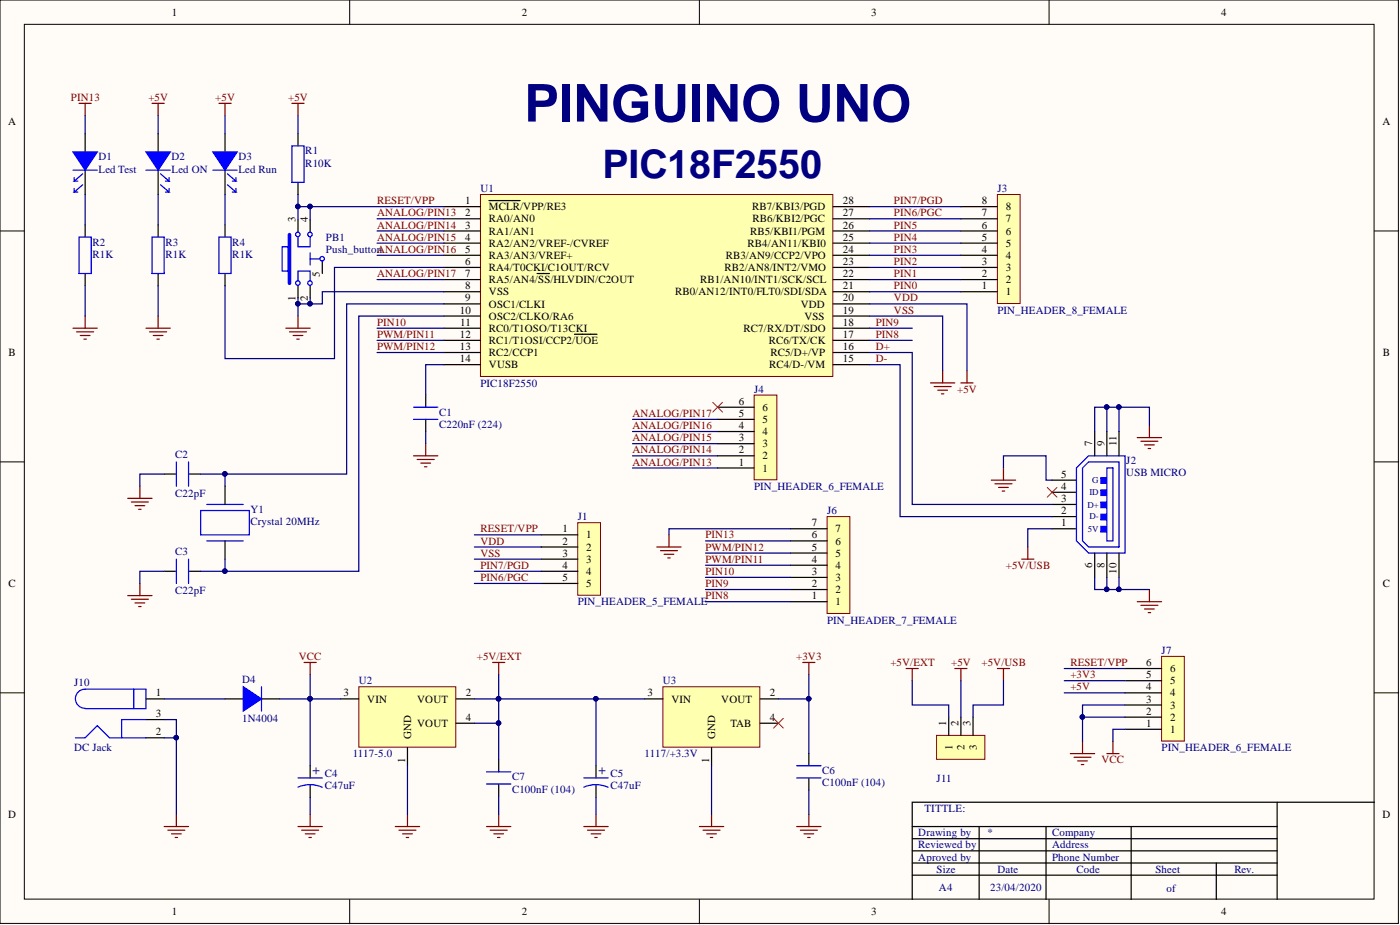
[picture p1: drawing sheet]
<svg xmlns="http://www.w3.org/2000/svg" width="292mm" height="193mm" viewBox="0 0 292 193" stroke-linecap="round" stroke-linejoin="round" font-family="sans-serif">
<defs><g id="words">
<text font-size="10.9" fill="#000080" x="109.4" y="25.4">PINGUINO UNO</text>
<text font-size="8.2" fill="#000080" x="125.7" y="37.1">PIC18F2550</text>
<g font-size="2.8" fill="#000080">
<text x="65.3" y="160" transform="rotate(90 65.3 160)">+</text>
<text x="124.9" y="160" transform="rotate(90 124.9 160)">+</text>
</g>
<g font-size="2.3">
<text x="35.9" y="3.3">1</text>
<text x="108.9" y="3.3">2</text>
<text x="181.8" y="3.3">3</text>
<text x="254.8" y="3.3">4</text>
<text x="1.7" y="26.1">A</text>
<text x="288.5" y="26.1">A</text>
<text x="61.7" y="46.4" transform="rotate(-90 61.7 46.4)">3</text>
<text x="64.2" y="46.4" transform="rotate(-90 64.2 46.4)">4</text>
<text x="97" y="42.6">1</text>
<text x="97" y="45.1">2</text>
<text x="97" y="47.7">3</text>
<text x="102" y="43.9">MCLR/VPP/RE3</text>
<text x="102" y="46.4">RA0/AN0</text>
<text x="156.9" y="43.9">RB7/KBI3/PGD</text>
<text x="157" y="46.4">RB6/KBI2/PGC</text>
<text x="175.9" y="47.7">26</text>
<text x="175.9" y="45.1">27</text>
<text x="175.9" y="42.6">28</text>
<text x="204.9" y="47.7">6</text>
<text x="204.9" y="45.1">7</text>
<text x="204.9" y="42.6">8</text>
<text x="209.9" y="46.4">7</text>
<text x="209.9" y="43.9">8</text>
<text x="97" y="50.2">4</text>
<text x="97" y="52.7">5</text>
<text x="102" y="48.9">RA1/AN1</text>
<text x="102" y="51.5">RA2/AN2/VREF-/CVREF</text>
<text x="156" y="51.5">RB4/AN11/KBI0</text>
<text x="156.5" y="48.9">RB5/KBI1/PGM</text>
<text x="175.9" y="52.7">24</text>
<text x="175.9" y="50.2">25</text>
<text x="204.9" y="52.7">4</text>
<text x="204.9" y="50.2">5</text>
<text x="209.9" y="51.5">5</text>
<text x="209.9" y="48.9">6</text>
<text x="66.7" y="57.7" transform="rotate(-90 66.7 57.7)">5</text>
<text x="97" y="55.3">6</text>
<text x="97" y="57.8">7</text>
<text x="102" y="54">RA3/AN3/VREF+</text>
<text x="102" y="56.6">RA4/T0CKI/C1OUT/RCV</text>
<text x="102" y="59.1">RA5/AN4/SS/HLVDIN/C2OUT</text>
<text x="146.1" y="59.1">RB1/AN10/INT1/SCK/SCL</text>
<text x="151.2" y="56.6">RB2/AN8/INT2/VMO</text>
<text x="151.4" y="54">RB3/AN9/CCP2/VPO</text>
<text x="175.9" y="57.8">22</text>
<text x="175.9" y="55.3">23</text>
<text x="204.9" y="57.8">2</text>
<text x="204.9" y="55.3">3</text>
<text x="209.9" y="59.1">2</text>
<text x="209.9" y="56.6">3</text>
<text x="209.9" y="54">4</text>
<text x="61.7" y="62.8" transform="rotate(-90 61.7 62.8)">1</text>
<text x="64.2" y="62.8" transform="rotate(-90 64.2 62.8)">2</text>
<text x="95.9" y="65.4">10</text>
<text x="97" y="60.4">8</text>
<text x="97" y="62.9">9</text>
<text x="102" y="61.6">VSS</text>
<text x="102" y="64.2">OSC1/CLKI</text>
<text x="140.8" y="61.6">RB0/AN12/INT0/FLT0/SDI/SDA</text>
<text x="167.1" y="64.2">VDD</text>
<text x="175.9" y="65.4">19</text>
<text x="175.9" y="62.9">20</text>
<text x="175.9" y="60.4">21</text>
<text x="204.9" y="60.4">1</text>
<text x="209.9" y="61.6">1</text>
<text x="95.9" y="70.5">12</text>
<text x="96" y="68">11</text>
<text x="102" y="66.7">OSC2/CLKO/RA6</text>
<text x="102" y="69.2">RC0/T1OSO/T13CKI</text>
<text x="102" y="71.8">RC1/T1OSI/CCP2/UOE</text>
<text x="155.1" y="69.2">RC7/RX/DT/SDO</text>
<text x="160.4" y="71.8">RC6/TX/CK</text>
<text x="167.8" y="66.7">VSS</text>
<text x="175.9" y="70.5">17</text>
<text x="175.9" y="68">18</text>
<text x="1.8" y="74.3">B</text>
<text x="95.9" y="73">13</text>
<text x="95.9" y="75.6">14</text>
<text x="102" y="74.3">RC2/CCP1</text>
<text x="102" y="76.8">VUSB</text>
<text x="160.5" y="76.8">RC4/D-/VM</text>
<text x="160.7" y="74.3">RC5/D+/VP</text>
<text x="175.9" y="75.6">15</text>
<text x="175.9" y="73">16</text>
<text x="288.5" y="74.3">B</text>
<text x="154.1" y="89.5">4</text>
<text x="154.1" y="87">5</text>
<text x="154.1" y="84.4">6</text>
<text x="159.1" y="88.2">5</text>
<text x="159.1" y="85.7">6</text>
<text x="154.1" y="94.6">2</text>
<text x="154.1" y="92">3</text>
<text x="159.1" y="95.9">2</text>
<text x="159.1" y="93.3">3</text>
<text x="159.1" y="90.8">4</text>
<text x="227.9" y="93.1" transform="rotate(-90 227.9 93.1)">7</text>
<text x="230.4" y="93.1" transform="rotate(-90 230.4 93.1)">9</text>
<text x="233" y="93.1" transform="rotate(-90 233 93.1)">11</text>
<text x="154.1" y="97.1">1</text>
<text x="159.1" y="98.4">1</text>
<text x="221.4" y="99.7">5</text>
<text x="221.4" y="102.2">4</text>
<text x="221.4" y="104.7">3</text>
<text x="221.4" y="107.3">2</text>
<text x="117.3" y="111.1">1</text>
<text x="117.3" y="113.6">2</text>
<text x="122.3" y="112.3">1</text>
<text x="169.4" y="112.3">6</text>
<text x="169.4" y="109.8">7</text>
<text x="174.3" y="113.6">6</text>
<text x="174.3" y="111.1">7</text>
<text x="221.4" y="109.8">1</text>
<text x="117.3" y="116.1">3</text>
<text x="117.3" y="118.7">4</text>
<text x="122.3" y="114.9">2</text>
<text x="122.3" y="117.4">3</text>
<text x="122.3" y="119.9">4</text>
<text x="169.4" y="119.9">3</text>
<text x="169.4" y="117.4">4</text>
<text x="169.4" y="114.9">5</text>
<text x="174.3" y="118.7">4</text>
<text x="174.3" y="116.1">5</text>
<text x="227.9" y="118.6" transform="rotate(-90 227.9 118.6)">6</text>
<text x="230.4" y="118.6" transform="rotate(-90 230.4 118.6)">8</text>
<text x="233" y="119.7" transform="rotate(-90 233 119.7)">10</text>
<text x="1.8" y="122.5">C</text>
<text x="117.3" y="121.2">5</text>
<text x="122.3" y="122.5">5</text>
<text x="169.4" y="125">1</text>
<text x="169.4" y="122.5">2</text>
<text x="174.3" y="123.7">2</text>
<text x="174.3" y="121.2">3</text>
<text x="288.5" y="122.5">C</text>
<text x="174.3" y="126.3">1</text>
<text x="239.1" y="141.5">5</text>
<text x="239.1" y="139">6</text>
<text x="244.1" y="142.8">5</text>
<text x="244.1" y="140.2">6</text>
<text x="32.5" y="145.3">1</text>
<text x="32.5" y="149.6">3</text>
<text x="71.6" y="145.3">3</text>
<text x="76.6" y="146.6">VIN</text>
<text x="87" y="146.6">VOUT</text>
<text x="97.2" y="145.3">2</text>
<text x="135.1" y="145.3">3</text>
<text x="140.1" y="146.6">VIN</text>
<text x="150.5" y="146.6">VOUT</text>
<text x="160.6" y="145.3">2</text>
<text x="239.1" y="149.1">2</text>
<text x="239.1" y="146.6">3</text>
<text x="239.1" y="144">4</text>
<text x="244.1" y="147.8">3</text>
<text x="244.1" y="145.3">4</text>
<text x="32.5" y="153.4">2</text>
<text x="85.8" y="154.2" transform="rotate(-90 85.8 154.2)">GND</text>
<text x="87" y="151.6">VOUT</text>
<text x="97.2" y="150.4">4</text>
<text x="149.2" y="154.2" transform="rotate(-90 149.2 154.2)">GND</text>
<text x="152.4" y="151.6">TAB</text>
<text x="160.6" y="150.4">4</text>
<text x="197.4" y="151.4" transform="rotate(-90 197.4 151.4)">1</text>
<text x="200" y="151.4" transform="rotate(-90 200 151.4)">2</text>
<text x="202.5" y="151.4" transform="rotate(-90 202.5 151.4)">3</text>
<text x="239.1" y="151.6">1</text>
<text x="244.1" y="152.9">1</text>
<text x="244.1" y="150.4">2</text>
<text x="84.5" y="159.2" transform="rotate(-90 84.5 159.2)">1</text>
<text x="148" y="159.2" transform="rotate(-90 148 159.2)">1</text>
<text x="198.7" y="156.4" transform="rotate(-90 198.7 156.4)">1</text>
<text x="201.2" y="156.4" transform="rotate(-90 201.2 156.4)">2</text>
<text x="203.8" y="156.4" transform="rotate(-90 203.8 156.4)">3</text>
<text x="1.7" y="170.7">D</text>
<text x="288.5" y="170.7">D</text>
<text x="35.9" y="190.9">1</text>
<text x="108.9" y="190.9">2</text>
<text x="181.8" y="190.9">3</text>
<text x="254.8" y="190.9">4</text>
</g>
<g font-size="2.3" fill="#800000">
<text x="14.8" y="21.1">PIN13</text>
<text x="31" y="21.1">+5V</text>
<text x="44.9" y="21.1">+5V</text>
<text x="60.1" y="21.1">+5V</text>
<text x="78.7" y="45.1">ANALOG/PIN13</text>
<text x="78.7" y="47.7">ANALOG/PIN14</text>
<text x="78.7" y="42.6">RESET/VPP</text>
<text x="186.5" y="47.7">PIN5</text>
<text x="186.5" y="45.1">PIN6/PGC</text>
<text x="186.5" y="42.6">PIN7/PGD</text>
<text x="78.7" y="50.2">ANALOG/PIN15</text>
<text x="78.7" y="52.7">ANALOG/PIN16</text>
<text x="186.5" y="52.7">PIN3</text>
<text x="186.5" y="50.2">PIN4</text>
<text x="78.7" y="57.8">ANALOG/PIN17</text>
<text x="186.5" y="57.8">PIN1</text>
<text x="186.5" y="55.3">PIN2</text>
<text x="186.5" y="60.4">PIN0</text>
<text x="186.5" y="62.9">VDD</text>
<text x="186.5" y="65.4">VSS</text>
<text x="78.7" y="68">PIN10</text>
<text x="78.7" y="70.5">PWM/PIN11</text>
<text x="182.7" y="70.5">PIN8</text>
<text x="182.7" y="68">PIN9</text>
<text x="78.7" y="73">PWM/PIN12</text>
<text x="182.7" y="73">D+</text>
<text x="182.7" y="75.6">D-</text>
<text x="199.7" y="81.9">+5V</text>
<text x="132" y="89.5">ANALOG/PIN16</text>
<text x="132" y="87">ANALOG/PIN17</text>
<text x="132" y="94.6">ANALOG/PIN14</text>
<text x="132" y="92">ANALOG/PIN15</text>
<text x="132" y="97.1">ANALOG/PIN13</text>
<text x="100.2" y="111.1">RESET/VPP</text>
<text x="100.2" y="113.6">VDD</text>
<text x="147.2" y="112.3">PIN13</text>
<text x="100.2" y="116.1">VSS</text>
<text x="100.2" y="118.7">PIN7/PGD</text>
<text x="147.2" y="119.9">PIN10</text>
<text x="147.2" y="117.4">PWM/PIN11</text>
<text x="147.2" y="114.9">PWM/PIN12</text>
<text x="209.9" y="118.7">+5V/USB</text>
<text x="100.2" y="121.2">PIN6/PGC</text>
<text x="147.2" y="125">PIN8</text>
<text x="147.2" y="122.5">PIN9</text>
<text x="62.3" y="137.7">VCC</text>
<text x="99.5" y="137.7">+5V/EXT</text>
<text x="166.1" y="137.7">+3V3</text>
<text x="185.8" y="139">+5V/EXT</text>
<text x="198.5" y="139">+5V</text>
<text x="204.8" y="139">+5V/USB</text>
<text x="223.3" y="141.5">+3V3</text>
<text x="223.3" y="139">RESET/VPP</text>
<text x="223.3" y="144">+5V</text>
<text x="229.8" y="159.2">VCC</text>
</g>
<g font-size="2.3" fill="#000080">
<text x="20.6" y="33.5">D1</text>
<text x="35.8" y="33.5">D2</text>
<text x="49.7" y="33.5">D3</text>
<text x="63.7" y="32.2">R1</text>
<text x="63.7" y="34.7">R10K</text>
<text x="20.6" y="36">Led Test</text>
<text x="35.8" y="36">Led ON</text>
<text x="49.7" y="36">Led Run</text>
<text x="100.2" y="40.1">U1</text>
<text x="208.1" y="40.1">J3</text>
<text x="19.3" y="51.2">R2</text>
<text x="19.3" y="53.8">R1K</text>
<text x="34.5" y="51.2">R3</text>
<text x="34.5" y="53.8">R1K</text>
<text x="48.5" y="51.2">R4</text>
<text x="48.5" y="53.8">R1K</text>
<text x="68" y="50.2">PB1</text>
<text x="68" y="52.7">Push_button</text>
<text x="208.1" y="65.4">PIN_HEADER_8_FEMALE</text>
<text x="100.2" y="80.6">PIC18F2550</text>
<text x="157.3" y="81.9">J4</text>
<text x="91.6" y="86.7">C1</text>
<text x="91.6" y="89.3">C220nF (224)</text>
<text x="36.5" y="95.6">C2</text>
<text x="235" y="96.9">J2</text>
<text x="235" y="99.4">USB MICRO</text>
<text x="36.5" y="103.7">C22pF</text>
<text x="52.3" y="107">Y1</text>
<text x="157.3" y="102.2">PIN_HEADER_6_FEMALE</text>
<text x="172.6" y="107.3">J6</text>
<text x="52.3" y="109.5">Crystal 20MHz</text>
<text x="120.5" y="108.5">J1</text>
<text x="36.5" y="115.9">C3</text>
<text x="36.5" y="124">C22pF</text>
<text x="120.5" y="126.3">PIN_HEADER_5_FEMALE</text>
<text x="172.6" y="130.1">PIN_HEADER_7_FEMALE</text>
<text x="242.4" y="136.4">J7</text>
<text x="15.5" y="143">J10</text>
<text x="50.5" y="142.5">D4</text>
<text x="74.9" y="142.8">U2</text>
<text x="138.3" y="142.8">U3</text>
<text x="50.5" y="150.6">1N4004</text>
<text x="15.5" y="156.7">DC Jack</text>
<text x="73.6" y="158">1117-5.0</text>
<text x="134.5" y="158">1117/+3.3V</text>
<text x="171.6" y="161.5">C6</text>
<text x="242.4" y="156.7">PIN_HEADER_6_FEMALE</text>
<text x="67.8" y="162">C4</text>
<text x="67.8" y="164.6">C47uF</text>
<text x="106.8" y="162.8">C7</text>
<text x="106.8" y="165.3">C100nF (104)</text>
<text x="127.4" y="162">C5</text>
<text x="127.4" y="164.6">C47uF</text>
<text x="171.6" y="164.1">C100nF (104)</text>
<text x="195.4" y="163">J11</text>
<text x="192.9" y="169.4">TITTLE:</text>
<text x="191.6" y="174.5">Drawing by</text>
<text x="191.6" y="177">Reviewed by</text>
<text x="191.6" y="179.5">Aproved by</text>
<text x="206.1" y="174.5">*</text>
<text x="219.5" y="174.5">Company</text>
<text x="219.5" y="177">Address</text>
<text x="219.5" y="179.5">Phone Number</text>
<text x="195.4" y="182.1">Size</text>
<text x="195.9" y="185.9">A4</text>
<text x="206.6" y="185.9">23/04/2020</text>
<text x="208.1" y="182.1">Date</text>
<text x="224.6" y="182.1">Code</text>
<text x="241.1" y="182.1">Sheet</text>
<text x="257.6" y="182.1">Rev.</text>
<text x="243.4" y="186.1">of</text>
</g>
<g font-size="1.9" fill="#000080">
<text x="227.9" y="100.8">G</text>
<text x="226.9" y="106.1">D+</text>
<text x="227.3" y="103.3">ID</text>
<text x="227" y="110.9">5V</text>
<text x="227.3" y="108.4">D-</text>
</g>
</g></defs>
<g fill="#fffcf8" stroke="#000" stroke-width=".21">
<path d="M0 0h291.8v192.6h-291.8z"/>
<path d="M5.1 5.1h281.6v182.5h-281.6z"/>
</g>
<path d="M73 0v5.1M145.9 0v5.1M218.9 0v5.1M0 48.2h5.1M286.8 48.2h5M0 96.4h5.1M286.8 96.4h5M0 144.5h5.1M286.8 144.5h5M73 187.6v5.1M145.9 187.6v5.1M218.9 187.6v5.1" fill="none" stroke="#000" stroke-width=".21"/>
<path d="M190.3 172.4h76.2M190.3 175h76.2M190.3 177.5h76.2M204.3 172.4v15.2M218.2 172.4v15.2M236 172.4v15.2M266.5 167.4v20.2M286.8 167.4h-96.5v20.2M190.3 180h76.2M190.3 182.6h76.2M253.8 180v7.6" fill="none" stroke="#000" stroke-width=".25"/>
<path d="M100.2 40.6h73.6v37.9h-73.6z" fill="#ffffb0" stroke="#800000" stroke-width=".21"/>
<g fill="none" stroke="#000" stroke-width=".25">
<path d="M92.6 43.1h7.6M92.6 45.6h7.6M92.6 48.2h7.6M92.6 50.7h7.6M92.6 53.3h7.6M92.6 55.8h7.6M92.6 58.3h7.6M102 41.8h6.5M112.1 57.1h2.5M173.8 43.1h7.6M173.8 45.6h7.6M173.8 48.2h7.6"/>
<path d="M173.8 50.7h7.6M173.8 53.3h7.6M173.8 55.8h7.6M173.8 58.3h7.6M92.6 60.9h7.6M92.6 63.4h7.6M92.6 65.9h7.6M92.6 68.5h7.6M92.6 71h7.6M92.6 73.5h7.6M92.6 76.1h7.6M119.9 69.7h4.7"/>
<path d="M173.8 60.9h7.6M173.8 63.4h7.6M173.8 65.9h7.6M173.8 68.5h7.6M173.8 71h7.6M173.8 73.5h7.6M173.8 76.1h7.6M34.3 98.9h2.5M39.3 98.9h2.6M34.3 119.2h2.5M39.3 119.2h2.6M46.9 101.4v3.8"/>
<path d="M46.9 112.8v3.8M30.5 145.8h3.8M30.5 150.1h3.8M30.5 153.9h3.8M46.9 145.8h3.9M54.6 145.8h3.8"/>
</g>
<path d="M36.8 96.4v5M39.3 96.4v5M36.8 116.6v5.1M39.3 116.6v5.1M41.9 106.5h10.1v5.1h-10.1zM43.1 105.2h7.7M43.1 112.8h7.7M15.7 153.9h2.1l2.5-2.5 2.5 2.5h7.7M17.8 147.8a1.99 1.99 0 0 1-2.1-2 1.99 1.99 0 0 1 2.1-2h12.7v4h-12.7M27.9 143.8v4M30.5 150.1h-5.1v3.8M54.6 143.3v5" fill="none" stroke="#00f" stroke-width=".25"/>
<path d="M26.6 104h5.1M27.4 104.7h3.6M28.2 105.5h2M28.9 106.2h.5M29.2 101.4v2.6M26.6 124.3h5.1M27.4 125h3.6M28.2 125.8h2M28.9 126.5h.5M29.2 121.7v2.6" fill="none" stroke="#800000" stroke-width=".25"/>
<path d="M50.8 143.3l3.8 2.5-3.8 2.5z" fill="#00f"/>
<path d="M44.4 35.5h5.1M86.3 87.5h5.1M86.3 84.9h5.1M50.8 143.3l3.8 2.5-3.8 2.5zM101.5 163.6h5.1M101.5 161h5.1" fill="none" stroke="#00f" stroke-width=".25"/>
<path d="M46.9 27.9v3.8M46.9 35.5v5.1M88.8 82.4v2.5M88.8 87.5v2.5M104 158.5v2.5M104 163.6v2.5" fill="none" stroke="#000" stroke-width=".25"/>
<g fill="none" stroke="#800000" stroke-width=".25">
<path d="M86.3 95.1h5.1M87 95.9h3.6M87.8 96.6h2M88.6 97.4h.5M88.8 92.6v2.5M63.4 138.2h2.6M64.7 138.2v2.5M102.8 138.2h2.5M104 138.2v2.5M34.3 172.4h5M35 173.2h3.6M35.8 174h2"/>
<path d="M36.5 174.7h.6M36.8 169.9v2.5M62.2 172.4h5.1M62.9 173.2h3.6M63.7 174h2M64.5 174.7h.5M64.7 169.9v2.5M82.5 172.4h5.1M83.2 173.2h3.6M84 174h2M84.8 174.7h.5M85 169.9v2.5"/>
<path d="M101.5 172.4h5.1M102.3 173.2h3.5M103 174h2.1M103.8 174.7h.5M104 169.9v2.5"/>
</g>
<path d="M44.4 31.7h5.1l-2.6 3.8z" fill="#00f"/>
<path d="M30.5 35.5h5M44.4 31.7h5.1l-2.6 3.8zM47.5 38.5l1.7 1.6h-.7M47.5 36.3l1.7 1.5h-.7M49.2 37v.8M49.2 39.3v.8" fill="none" stroke="#00f" stroke-width=".25"/>
<path d="M33 27.9v3.8M33 35.5v5.1" fill="none" stroke="#000" stroke-width=".25"/>
<path d="M30.5 31.7h5l-2.5 3.8z" fill="#00f"/>
<g fill="none" stroke="#00f" stroke-width=".25">
<path d="M30.5 31.7h5l-2.5 3.8zM33.5 38.5l1.8 1.6h-.8M33.5 36.3l1.8 1.5h-.8M35.3 37v.8M35.3 39.3v.8M60.9 30.4h2.5v7.6h-2.5zM58.9 51.5h1.2v5.1h-1.2zM62.2 58.6v-2h2.5v2M62.2 49.5v2h2.5v-2M64.7 52.7v2.6M64.7 54h2"/>
<circle cx="62.1" cy="48.9" r=".47"/>
<circle cx="62.1" cy="59" r=".47"/>
<circle cx="64.7" cy="48.9" r=".47"/>
<circle cx="64.7" cy="59" r=".47"/>
<circle cx="67.2" cy="54" r=".47"/>
</g>
<g fill="none" stroke="#800000" stroke-width=".25">
<path d="M60.9 21.6h2.5M62.2 21.6v2.5M30.5 68.5h5M31.2 69.2h3.6M32 70h2M32.7 70.8h.5M33 65.9v2.6M59.6 68.5h5.1M60.4 69.2h3.6M61.2 70h2M61.9 70.8h.5M62.2 65.9v2.6"/>
<path d="M213.2 116.6h2.5M214.4 114.1v2.5"/>
</g>
<path d="M62.2 27.9v2.5M62.2 38v2.6M62.2 45.9v2.5M62.2 59.6v2.5M64.7 45.9v2.5M64.7 59.6v2.5M67.3 54.5v2.6" fill="none" stroke="#000" stroke-width=".25"/>
<path d="M60.4 48.9v10.2" fill="none" stroke="#00f" stroke-width=".76"/>
<path d="M195.4 153.4h10.1v5h-10.1z" fill="#ffffb0" stroke="#800000" stroke-width=".21"/>
<path d="M197.9 149.6v3.8M200.5 149.6v3.8M203 149.6v3.8" fill="none" stroke="#000" stroke-width=".25"/>
<g fill="none" stroke="#800000" stroke-width=".25">
<path d="M194.1 79.9h5.1M196.7 77.3v2.6M200.5 79.9h2.5M201.8 77.3v2.6M194.9 80.6h3.6M195.7 81.4h2M196.4 82.2h.5M189.1 139.5h2.5M190.3 139.5v2.5M199.2 139.5h2.6M200.5 139.5v2.5M208.1 139.5h2.5"/>
<path d="M209.4 139.5v2.5"/>
</g>
<path d="M157.3 82.4h4.8v17.7h-4.8z" fill="#ffffb0" stroke="#800000" stroke-width=".21"/>
<path d="M149.7 97.6h7.6M149.7 95.1h7.6M149.7 92.6h7.6M149.7 90h7.6M149.7 87.5h7.6M149.7 84.9h7.6" fill="none" stroke="#000" stroke-width=".25"/>
<path d="M242.4 136.9h4.7v17.7h-4.7z" fill="#ffffb0" stroke="#800000" stroke-width=".21"/>
<path d="M234.7 139.5h7.7M234.7 152.1h7.7M234.7 149.6h7.7M234.7 147.1h7.7M234.7 144.5h7.7M234.7 142h7.7" fill="none" stroke="#000" stroke-width=".25"/>
<path d="M172.6 107.8h4.7v20.2h-4.7z" fill="#ffffb0" stroke="#800000" stroke-width=".21"/>
<path d="M165 117.9h7.6M165 115.4h7.6M165 112.8h7.6M165 110.3h7.6M165 125.5h7.6M165 123h7.6M165 120.4h7.6" fill="none" stroke="#000" stroke-width=".25"/>
<path d="M137 114.1h5.1M137.8 114.9h3.6M138.6 115.6h2M139.3 116.4h.5M139.6 111.6v2.5M223.3 157.2h5.1M224.1 158h3.5M224.8 158.7h2.1M225.6 159.5h.5M225.9 154.7v2.5M230.9 157.2h2.6M232.2 154.7v2.5" fill="none" stroke="#800000" stroke-width=".25"/>
<path d="M208.1 40.6h4.7v22.7h-4.7z" fill="#ffffb0" stroke="#800000" stroke-width=".21"/>
<path d="M17.8 27.9v3.8M17.8 35.5v5.1M200.5 58.3h7.6M200.5 55.8h7.6M200.5 53.3h7.6M200.5 50.7h7.6M200.5 48.2h7.6M200.5 45.6h7.6M200.5 43.1h7.6M200.5 60.9h7.6" fill="none" stroke="#000" stroke-width=".25"/>
<path d="M16.5 21.6h2.5M17.8 21.6v2.5M31.7 21.6h2.6M33 21.6v2.5M15.2 68.5h5.1M16 69.2h3.5M16.7 70h2.1M17.5 70.8h.5M17.8 65.9v2.6" fill="none" stroke="#800000" stroke-width=".25"/>
<path d="M148.7 83.9l2 2.1M150.7 83.9l-2 2.1" fill="none" stroke="#f00" stroke-width=".21"/>
<path d="M15.2 35.5h5.1" fill="none" stroke="#00f" stroke-width=".25"/>
<path d="M15.2 31.7h5.1l-2.5 3.8z" fill="#00f"/>
<g fill="none" stroke="#00f" stroke-width=".25">
<path d="M15.2 31.7h5.1l-2.5 3.8zM15.5 37v.8M15.5 39.3v.8M17.3 38.5l-1.8 1.6h.7M17.3 36.3l-1.8 1.5h.7M16.5 49.5h2.5v7.6h-2.5zM31.7 49.5h2.6v7.6h-2.6zM45.7 49.5h2.5v7.6h-2.5zM224.6 97.6l2.5-2.5h7.6v20.3h-7.6l-2.5-2.6zM225.9 97.6l1.2-1.2h6.4v17.7h-6.4l-1.2-1.3zM230.9 97.6h1.3v15.2h-1.3zM62.2 164.2a6.2 6.2 0 0 1 5 0"/>
<path d="M62.2 162.3h5.1M121.8 164.2a6.2 6.2 0 0 1 5.1 0M121.8 162.3h5.1"/>
</g>
<g fill="none" stroke="#000" stroke-width=".25">
<path d="M17.8 46.9v2.6M17.8 57.1v2.5M33 46.9v2.6M33 57.1v2.5M46.9 46.9v2.6M46.9 57.1v2.5M228.4 90v5.1M230.9 90v5.1M233.5 90v5.1M219.5 100.2h5.1M219.5 102.7h5.1M219.5 105.2h5.1"/>
<path d="M219.5 107.8h5.1M219.5 110.3h5.1M228.4 115.4v5M230.9 115.4v5M233.5 115.4v5M64.7 159.8v2.5M124.4 159.8v2.5M64.7 163.8v2.5M124.4 163.8v2.5"/>
</g>
<g fill="none" stroke="#800000" stroke-width=".25">
<path d="M209.4 97.6v2.6M237.3 91.3h5.1M238 92h3.6M238.8 92.8h2M239.6 93.6h.5M239.8 88.8v2.5M206.8 100.2h5.1M207.6 100.9h3.5M208.3 101.7h2.1M209.1 102.4h.5M237.3 125.5h5.1M238 126.3h3.6"/>
<path d="M238.8 127h2M239.6 127.8h.5M239.8 123v2.5M121.8 172.4h5.1M122.6 173.2h3.5M123.3 174h2.1M124.1 174.7h.5M124.4 169.9v2.5"/>
</g>
<g fill="#00f" stroke="#00f" stroke-width=".21">
<path d="M229.7 99.7h1.2v1.1h-1.2z"/>
<path d="M229.7 102.2h1.2v1.2h-1.2z"/>
<path d="M229.7 104.7h1.2v1.2h-1.2z"/>
<path d="M229.7 107.3h1.2v1.2h-1.2z"/>
<path d="M229.7 109.8h1.2v1.2h-1.2z"/>
</g>
<path d="M74.9 143.3h20.2v12.6h-20.2z" fill="#ffffb0" stroke="#800000" stroke-width=".21"/>
<path d="M71.1 145.8h3.8M85 155.9v3.9M95.2 145.8h3.8M95.2 150.9h3.8" fill="none" stroke="#000" stroke-width=".25"/>
<path d="M138.3 143.3h20.2v12.6h-20.2z" fill="#ffffb0" stroke="#800000" stroke-width=".21"/>
<path d="M134.5 145.8h3.8M148.5 155.9v3.9M158.6 145.8h3.8M158.6 150.9h3.8M168.8 157.2v2.6M168.8 162.3v2.5" fill="none" stroke="#000" stroke-width=".25"/>
<path d="M166.2 159.8h5.1M166.2 162.3h5.1" fill="none" stroke="#00f" stroke-width=".25"/>
<path d="M161.4 149.9l2 2M163.4 149.9l-2 2" fill="none" stroke="#f00" stroke-width=".21"/>
<g fill="none" stroke="#800000" stroke-width=".25">
<path d="M45.7 21.6h2.5M46.9 21.6v2.5M167.5 138.2h2.5M168.8 138.2v2.5M145.9 172.4h5.1M146.7 173.2h3.5M147.4 174h2.1M148.2 174.7h.5M148.5 169.9v2.5M166.2 172.4h5.1M167 173.2h3.5M167.7 174h2.1"/>
<path d="M168.5 174.7h.5M168.8 169.9v2.5"/>
</g>
<path d="M120.5 109h4.8v15.2h-4.8z" fill="#ffffb0" stroke="#800000" stroke-width=".21"/>
<path d="M112.9 111.6h7.6M112.9 114.1h7.6M112.9 116.6h7.6M112.9 119.2h7.6M112.9 121.7h7.6" fill="none" stroke="#000" stroke-width=".25"/>
<g fill="none" stroke="#000080" stroke-width=".25">
<path d="M17.8 24.1v3.8M33 24.1v3.8M46.9 24.1v3.8M62.2 24.1v3.8M17.8 40.6v6.3M17.8 59.6v6.3M33 40.6v6.3M33 59.6v6.3M46.9 40.6v6.3M62.2 40.6v5.3M62.2 43.1h30.4M64.7 43.1v2.8"/>
<path d="M78.7 45.6h13.9M78.7 48.2h13.9M78.7 50.7h13.9M78.7 53.3h13.9M78.7 58.3h13.9M92.6 55.8h-22.8v19h-22.9v-15.2M181.4 45.6h19.1M181.4 48.2h19.1M181.4 50.7h19.1M181.4 53.3h19.1M181.4 58.3h19.1M181.4 55.8h19.1"/>
<path d="M181.4 43.1h19.1M62.2 62.1v3.8M64.7 62.1v1.3M78.7 71h13.9M78.7 68.5h13.9M78.7 73.5h13.9M92.6 76.1h-3.8v6.3M92.6 63.4h-20.3v35.5h-25.4M92.6 65.9h-17.7v53.3h-28M92.6 60.9h-25.3v2.5h-5.1M181.4 65.9h15.3v11.4M181.4 63.4h20.4v13.9"/>
<path d="M181.4 73.5h8.9v31.7h29.2M181.4 76.1h6.4v31.7h31.7M181.4 71h8.9M181.4 68.5h8.9M181.4 60.9h19.1M34.3 98.9h-5.1v2.5M41.9 98.9h5v2.5M88.8 90v2.6M132 97.6h17.7M132 95.1h17.7M132 92.6h17.7M132 90h17.7"/>
<path d="M132 87.5h17.7M209.4 97.6v-2.5h8.8v5.1h1.3M230.9 84.9v5.1M233.5 84.9v5.1M239.8 88.8v-3.9h-11.4v5.1M34.3 119.2h-5.1v2.5M46.9 116.6v2.6h-5M99 111.6h13.9M99 114.1h13.9M99 116.6h13.9M99 119.2h13.9M147.2 117.9h17.8"/>
<path d="M147.2 115.4h17.8M147.2 112.8h17.8M165 110.3h-25.4v1.3M219.5 110.3h-5.1v3.8M99 121.7h13.9M147.2 125.5h17.8M147.2 123h17.8M147.2 120.4h17.8M222.1 139.5h12.6M228.4 120.4v2.6h2.5M230.9 120.4v2.6h8.9M233.5 120.4v2.6"/>
<path d="M34.3 150.1h2.5v3.8h-2.5M34.3 145.8h12.6M36.8 153.9v16M58.4 145.8h12.7M64.7 140.7v19.1M85 159.8v10.1M99 145.8h5v12.7M99 150.9h5M104 140.7v5.1h20.4v14M124.4 145.8h10.1M148.5 159.8v10.1M162.4 145.8h6.4v11.4"/>
<path d="M168.8 140.7v5.1M190.3 142v5.1h7.6v2.5M200.5 142v7.6M209.4 142v5.1h-6.4v2.5M222.1 142h12.6M222.1 144.5h12.6M225.9 149.6h8.8M234.7 152.1h-2.5v2.6M234.7 147.1h-8.8v7.6M64.7 166.3v3.6M104 166.1v3.8M124.4 166.3v3.6"/>
<path d="M168.8 164.8v5.1"/>
</g>
<g fill="#000080" stroke="#000080" stroke-width=".21">
<circle cx="46.9" cy="98.9" r=".47"/>
<circle cx="46.9" cy="119.1" r=".47"/>
<circle cx="64.7" cy="145.8" r=".47"/>
<circle cx="104" cy="145.8" r=".47"/>
<circle cx="104" cy="150.8" r=".47"/>
<circle cx="36.8" cy="153.9" r=".47"/>
<circle cx="62.1" cy="43.1" r=".47"/>
<circle cx="64.7" cy="43.1" r=".47"/>
<circle cx="62.1" cy="63.4" r=".47"/>
<circle cx="64.7" cy="63.4" r=".47"/>
<circle cx="225.8" cy="149.6" r=".47"/>
<circle cx="124.3" cy="145.8" r=".47"/>
<circle cx="230.9" cy="84.9" r=".47"/>
<circle cx="233.4" cy="84.9" r=".47"/>
<circle cx="230.9" cy="122.9" r=".47"/>
<circle cx="233.4" cy="122.9" r=".47"/>
<circle cx="168.7" cy="145.8" r=".47"/>
</g>
<path d="M218.5 101.7l2 2M220.5 101.7l-2 2" fill="none" stroke="#f00" stroke-width=".21"/>
<use href="#words"/>
</svg>
